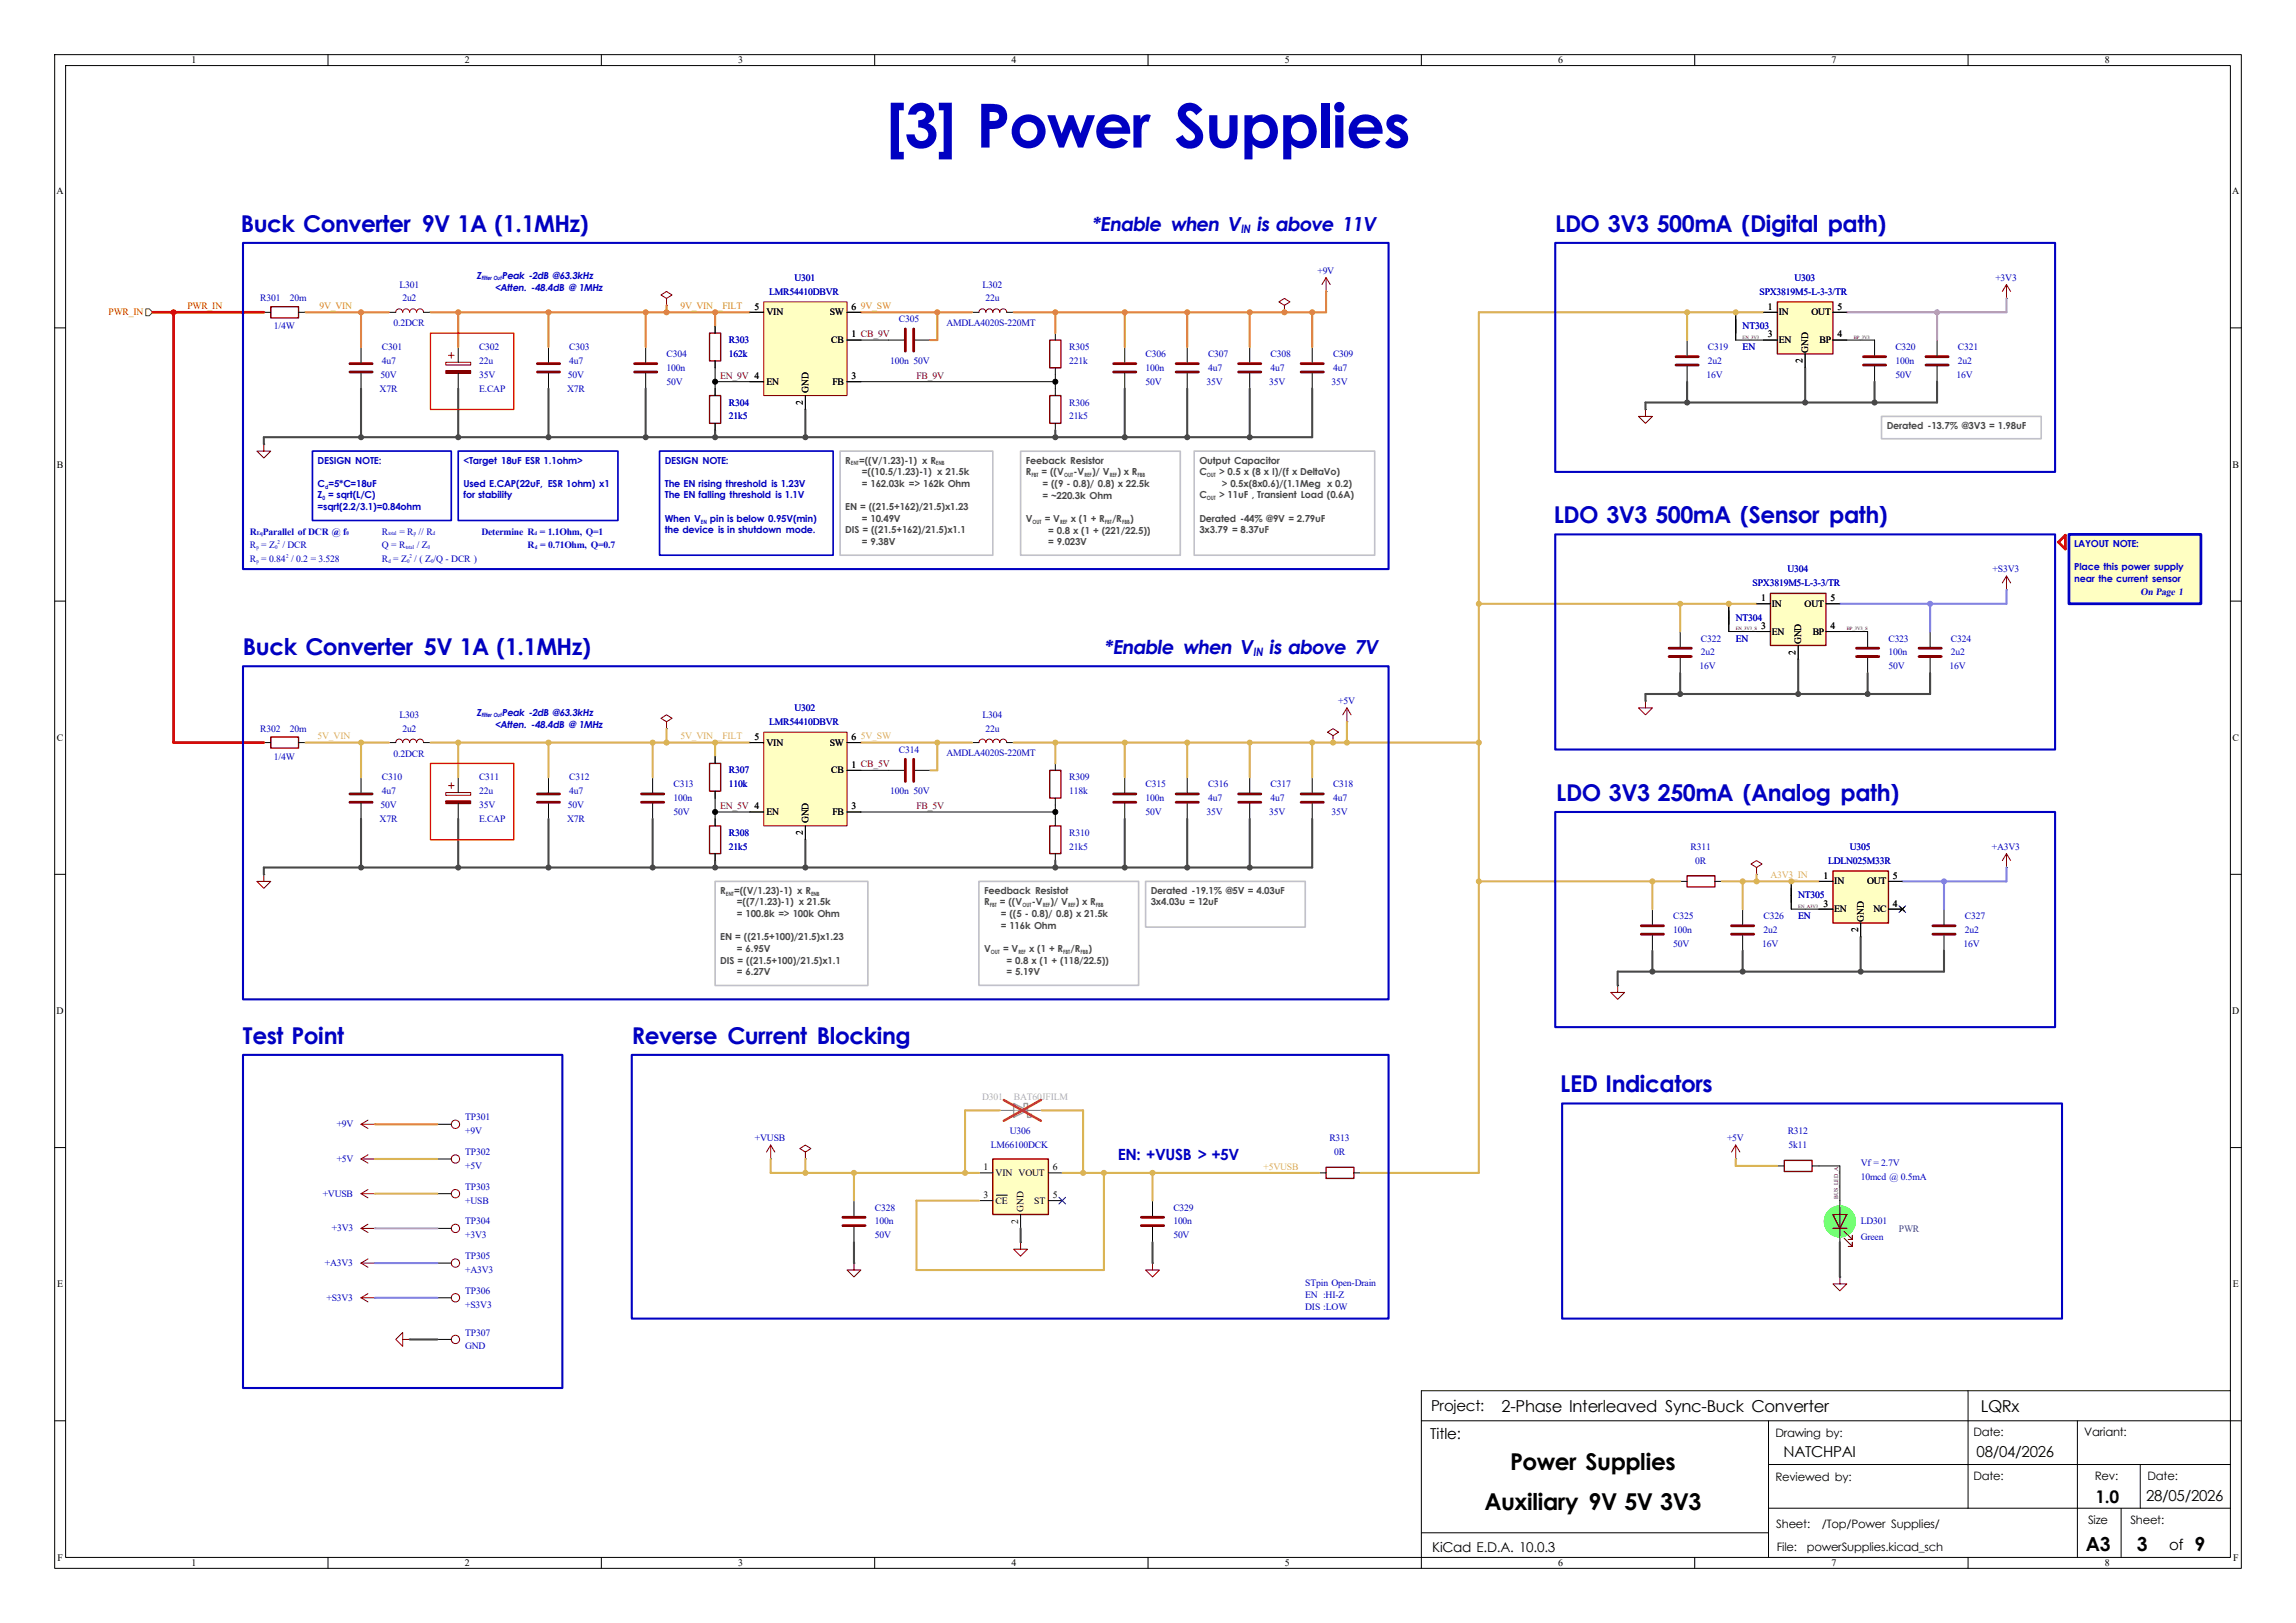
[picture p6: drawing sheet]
<svg xmlns="http://www.w3.org/2000/svg" width="420mm" height="297mm" viewBox="0 0 420 297" stroke-linecap="round" stroke-linejoin="round" font-family="sans-serif">
<defs><g id="words">
<text font-size="11.1" fill="#0000c2" x="162" y="27">[3] Power Supplies</text>
<g font-size="4.2" fill="#0000c2">
<text x="44.1" y="42.4">Buck Converter 9V 1A (1.1MHz)</text>
<text x="284.5" y="42.4">LDO 3V3 500mA (Digital path)</text>
<text x="284.2" y="95.7">LDO 3V3 500mA (Sensor path)</text>
<text x="44.4" y="119.8">Buck Converter 5V 1A (1.1MHz)</text>
<text x="284.7" y="146.5">LDO 3V3 250mA (Analog path)</text>
<text x="44.4" y="191">Test Point</text>
<text x="115.6" y="191">Reverse Current Blocking</text>
<text x="285.4" y="199.8">LED Indicators</text>
</g>
<g font-size="4.2">
<text x="276.2" y="269">Power Supplies</text>
<text x="271.6" y="276.4">Auxiliary 9V 5V 3V3</text>
</g>
<g font-size="3.6" fill="#0000c2">
<text x="199.7" y="42.2">*Enable when V</text>
<text x="229.8" y="42.2">is above 11V</text>
<text x="202" y="119.7">*Enable when V</text>
<text x="232.1" y="119.7">is above 7V</text>
</g>
<g font-size="3.5">
<text x="381.6" y="283.8">A3</text>
<text x="390.8" y="283.8">3</text>
<text x="401.4" y="283.8">9</text>
</g>
<text font-size="3.2" x="383.3" y="275">1.0</text>
<g font-size="3">
<text x="274.7" y="258.4">2-Phase Interleaved Sync-Buck Converter</text>
<text x="362.3" y="258.4">LQRx</text>
</g>
<text font-size="2.8" fill="#0000c2" x="204.5" y="212.3">EN: +VUSB &gt; +5V</text>
<g font-size="2.8">
<text x="261.6" y="263.3">Title:</text>
<text x="261.8" y="258.2">Project:</text>
<text x="326.3" y="266.6">NATCHPAI</text>
<text x="361.6" y="266.6">08/04/2026</text>
<text x="392.6" y="274.7">28/05/2026</text>
<text x="396.8" y="283.7">of</text>
</g>
<text font-size="2.5" x="262" y="283.9">KiCad E.D.A. 10.0.3</text>
<g font-size="2.1" fill="#0000c2">
<text x="227" y="42.6">IN</text>
<text x="229.2" y="120.1">IN</text>
</g>
<g font-size="2.1">
<text x="324.8" y="262.9">Drawing by:</text>
<text x="361" y="262.8">Date:</text>
<text x="381.3" y="262.8">Variant:</text>
<text x="324.8" y="271">Reviewed by:</text>
<text x="361" y="270.8">Date:</text>
<text x="383.2" y="270.8">Rev:</text>
<text x="392.9" y="270.9">Date:</text>
<text x="324.9" y="279.6">Sheet:</text>
<text x="333.3" y="279.6">/Top/Power Supplies/</text>
<text x="381.9" y="278.9">Size</text>
<text x="389.7" y="278.9">Sheet:</text>
<text x="325" y="283.8">File:</text>
<text x="330.5" y="283.8">powerSupplies.kicad_sch</text>
</g>
<g font-size="1.8">
<text x="35" y="11.6">1</text>
<text x="85" y="11.6">2</text>
<text x="135" y="11.6">3</text>
<text x="185" y="11.6">4</text>
<text x="235" y="11.6">5</text>
<text x="285" y="11.6">6</text>
<text x="335" y="11.6">7</text>
<text x="385" y="11.6">8</text>
<text x="10.3" y="35.6">A</text>
<text x="408.3" y="35.6">A</text>
<text x="138" y="56.7">5</text>
<text x="140.2" y="57.7">VIN</text>
<text x="151.8" y="57.7">SW</text>
<text x="155.8" y="56.7">6</text>
<text x="323.4" y="56.7">1</text>
<text x="325.4" y="57.7">IN</text>
<text x="331.4" y="57.7">OUT</text>
<text x="336.1" y="56.7">5</text>
<text x="152.1" y="62.8">CB</text>
<text x="155.8" y="61.8">1 CB_9V</text>
<text x="155.8" y="61.8">1</text>
<text x="323.4" y="61.8">3</text>
<text x="325.4" y="62.8">EN</text>
<text x="330.8" y="64.5" transform="rotate(-90 330.8 64.5)">GND</text>
<text x="332.9" y="62.8">BP</text>
<text x="336.1" y="61.8">4</text>
<text x="138" y="69.4">4</text>
<text x="140.2" y="70.4">EN</text>
<text x="147.9" y="71.9" transform="rotate(-90 147.9 71.9)">GND</text>
<text x="152.3" y="70.4">FB</text>
<text x="155.8" y="69.4">3</text>
<text x="329.7" y="66.5" transform="rotate(-90 329.7 66.5)">2</text>
<text x="146.9" y="74.1" transform="rotate(-90 146.9 74.1)">2</text>
<text x="10.4" y="85.6">B</text>
<text x="408.4" y="85.6">B</text>
<text x="322.1" y="110">1</text>
<text x="324.1" y="111">IN</text>
<text x="330.1" y="111">OUT</text>
<text x="334.8" y="110">5</text>
<text x="322.1" y="115.1">3</text>
<text x="324.1" y="116.1">EN</text>
<text x="328.5" y="119.8" transform="rotate(-90 328.5 119.8)">2</text>
<text x="329.5" y="117.9" transform="rotate(-90 329.5 117.9)">GND</text>
<text x="331.6" y="116.1">BP</text>
<text x="334.8" y="115.1">4</text>
<text x="10.4" y="135.6">C</text>
<text x="138" y="135.4">5</text>
<text x="140.2" y="136.4">VIN</text>
<text x="151.8" y="136.4">SW</text>
<text x="155.8" y="135.4">6</text>
<text x="408.4" y="135.6">C</text>
<text x="152.1" y="141.5">CB</text>
<text x="155.8" y="140.5">1 CB_5V</text>
<text x="155.8" y="140.5">1</text>
<text x="138" y="148.1">4</text>
<text x="140.2" y="149.1">EN</text>
<text x="152.3" y="149.1">FB</text>
<text x="155.8" y="148.1">3</text>
<text x="146.9" y="152.8" transform="rotate(-90 146.9 152.8)">2</text>
<text x="147.9" y="150.6" transform="rotate(-90 147.9 150.6)">GND</text>
<text x="333.6" y="160.8">1</text>
<text x="335.5" y="161.8">IN</text>
<text x="341.5" y="161.8">OUT</text>
<text x="346.3" y="160.8">5</text>
<text x="333.6" y="165.9">3</text>
<text x="335.5" y="166.9">EN</text>
<text x="342.7" y="166.9">NC</text>
<text x="346.3" y="165.9">4</text>
<text x="339.9" y="170.6" transform="rotate(-90 339.9 170.6)">2</text>
<text x="340.9" y="168.7" transform="rotate(-90 340.9 168.7)">GND</text>
<text x="10.3" y="185.6">D</text>
<text x="408.3" y="185.6">D</text>
<text x="179.9" y="214.2">1</text>
<text x="182.1" y="215.2">VIN VOUT</text>
<text x="192.6" y="214.2">6</text>
<text x="179.9" y="219.2">3</text>
<text x="182.1" y="220.3">CE</text>
<text x="187.2" y="221.7" transform="rotate(-90 187.2 221.7)">GND</text>
<text x="189.2" y="220.3">ST</text>
<text x="192.6" y="219.2">5</text>
<text x="186.2" y="224" transform="rotate(-90 186.2 224)">2</text>
<text x="10.4" y="235.6">E</text>
<text x="408.4" y="235.6">E</text>
<text x="10.5" y="285.6">F</text>
<text x="35" y="286.6">1</text>
<text x="85" y="286.6">2</text>
<text x="135" y="286.6">3</text>
<text x="185" y="286.6">4</text>
<text x="235" y="286.6">5</text>
<text x="285" y="286.6">6</text>
<text x="335" y="286.6">7</text>
<text x="385" y="286.6">8</text>
<text x="408.5" y="285.6">F</text>
</g>
<g font-size="1.8" fill="#0000c2">
<text x="73.1" y="52.6">L301</text>
<text x="87.2" y="51">Z</text>
<text x="90.5" y="53.2">&lt;Atten. -48.4dB @ 1MHz</text>
<text x="91.8" y="51">Peak -2dB @63.3kHz</text>
<text x="140.7" y="53.9">LMR54410DBVR</text>
<text x="145.3" y="51.4">U301</text>
<text x="179.7" y="52.6">L302</text>
<text x="241" y="50.1">+9V</text>
<text x="321.9" y="53.9">SPX3819M5-L-3-3/TR</text>
<text x="328.2" y="51.4">U303</text>
<text x="365" y="51.4">+3V3</text>
<text x="47.6" y="55.2">R301</text>
<text x="53" y="55.2">20m</text>
<text x="72" y="59.7">0.2DCR</text>
<text x="73.6" y="55.2">2u2</text>
<text x="164.4" y="59">C305</text>
<text x="173.1" y="59.6">AMDLA4020S-220MT</text>
<text x="180.3" y="55.2">22u</text>
<text x="50.1" y="60.2">1/4W</text>
<text x="69.8" y="64.1">C301</text>
<text x="87.6" y="64.1">C302</text>
<text x="104.1" y="64.1">C303</text>
<text x="121.9" y="65.3">C304</text>
<text x="133.3" y="65.3">162k</text>
<text x="133.3" y="62.8">R303</text>
<text x="195.6" y="64.1">R305</text>
<text x="209.5" y="65.3">C306</text>
<text x="221" y="65.3">C307</text>
<text x="232.4" y="65.3">C308</text>
<text x="243.8" y="65.3">C309</text>
<text x="312.4" y="64.1">C319</text>
<text x="318.8" y="60.2">NT303</text>
<text x="318.8" y="64.1">EN</text>
<text x="346.7" y="64.1">C320</text>
<text x="358.1" y="64.1">C321</text>
<text x="69.4" y="71.7">X7R</text>
<text x="69.6" y="69.1">50V</text>
<text x="69.8" y="66.6">4u7</text>
<text x="87.6" y="66.6">22u</text>
<text x="87.6" y="71.7">E.CAP</text>
<text x="87.6" y="69.1">35V</text>
<text x="103.7" y="71.7">X7R</text>
<text x="103.9" y="69.1">50V</text>
<text x="104.1" y="66.6">4u7</text>
<text x="121.9" y="67.9">100n</text>
<text x="121.9" y="70.4">50V</text>
<text x="162.8" y="66.6">100n 50V</text>
<text x="195.6" y="66.6">221k</text>
<text x="209.5" y="67.9">100n</text>
<text x="209.5" y="70.4">50V</text>
<text x="220.7" y="70.4">35V</text>
<text x="221" y="67.9">4u7</text>
<text x="232.2" y="70.4">35V</text>
<text x="232.4" y="67.9">4u7</text>
<text x="243.6" y="70.4">35V</text>
<text x="243.8" y="67.9">4u7</text>
<text x="312.2" y="69.1">16V</text>
<text x="312.4" y="66.6">2u2</text>
<text x="346.7" y="66.6">100n</text>
<text x="346.7" y="69.1">50V</text>
<text x="357.9" y="69.1">16V</text>
<text x="358.1" y="66.6">2u2</text>
<text x="133.3" y="76.8">21k5</text>
<text x="133.3" y="74.2">R304</text>
<text x="195.6" y="76.8">21k5</text>
<text x="195.6" y="74.2">R306</text>
<text x="58.1" y="84.8">DESIGN NOTE:</text>
<text x="58.1" y="89.1">C =5*C=18uF</text>
<text x="84.8" y="84.8">&lt;Target 18uF ESR 1.1ohm&gt;</text>
<text x="84.8" y="89.1">Used E.CAP(22uF, ESR 1ohm) x1</text>
<text x="121.6" y="84.8">DESIGN NOTE:</text>
<text x="121.6" y="89.1">The EN rising threshold is 1.23V</text>
<text x="58.1" y="91.2">Z = sqrt(L/C)</text>
<text x="58.1" y="93.4">=sqrt(2.2/3.1)=0.84ohm</text>
<text x="84.8" y="91.2">for stability</text>
<text x="121.6" y="91.2">The EN falling threshold is 1.1V</text>
<text x="121.6" y="95.5">When V</text>
<text x="129.9" y="95.5">pin is below 0.95V(min)</text>
<text x="45.7" y="100.4">R = Z</text>
<text x="45.7" y="97.8">R Parallel of DCR @ f</text>
<text x="51.7" y="100.4">/ DCR</text>
<text x="69.8" y="100.4">Q = R</text>
<text x="69.8" y="97.8">R</text>
<text x="73.1" y="97.8">= R // R</text>
<text x="76.2" y="100.4">/ Z</text>
<text x="88" y="97.8">Determine R = 1.1Ohm, Q=1</text>
<text x="96.5" y="100.4">R = 0.71Ohm, Q=0.7</text>
<text x="121.6" y="97.6">the device is in shutdown mode.</text>
<text x="379.4" y="100.1">LAYOUT NOTE:</text>
<text x="45.7" y="102.9">R = 0.84 / 0.2 = 3.528</text>
<text x="69.8" y="102.9">R = Z</text>
<text x="75.8" y="102.9">/ ( Z /Q - DCR )</text>
<text x="320.6" y="107.2">SPX3819M5-L-3-3/TR</text>
<text x="327" y="104.7">U304</text>
<text x="364.5" y="104.7">+S3V3</text>
<text x="379.4" y="104.3">Place this power supply</text>
<text x="379.4" y="106.5">near the current sensor</text>
<text x="317.5" y="113.6">NT304</text>
<text x="391.6" y="108.9">On Page 1</text>
<text x="311.1" y="119.9">2u2</text>
<text x="311.1" y="117.4">C322</text>
<text x="317.5" y="117.4">EN</text>
<text x="345.4" y="119.9">100n</text>
<text x="345.4" y="117.4">C323</text>
<text x="356.9" y="119.9">2u2</text>
<text x="356.9" y="117.4">C324</text>
<text x="310.9" y="122.5">16V</text>
<text x="345.4" y="122.5">50V</text>
<text x="356.6" y="122.5">16V</text>
<text x="73.1" y="131.4">L303</text>
<text x="87.2" y="131.1">Z</text>
<text x="91.8" y="131.1">Peak -2dB @63.3kHz</text>
<text x="145.3" y="130.1">U302</text>
<text x="179.7" y="131.4">L304</text>
<text x="244.8" y="128.8">+5V</text>
<text x="47.6" y="133.9">R302</text>
<text x="53" y="133.9">20m</text>
<text x="73.6" y="133.9">2u2</text>
<text x="90.5" y="133.2">&lt;Atten. -48.4dB @ 1MHz</text>
<text x="140.7" y="132.6">LMR54410DBVR</text>
<text x="164.4" y="137.7">C314</text>
<text x="180.3" y="133.9">22u</text>
<text x="50.1" y="139">1/4W</text>
<text x="69.8" y="142.8">C310</text>
<text x="72" y="138.5">0.2DCR</text>
<text x="87.6" y="142.8">C311</text>
<text x="104.1" y="142.8">C312</text>
<text x="133.3" y="141.5">R307</text>
<text x="173.1" y="138.4">AMDLA4020S-220MT</text>
<text x="195.6" y="142.8">R309</text>
<text x="69.6" y="147.9">50V</text>
<text x="69.8" y="145.3">4u7</text>
<text x="87.6" y="145.3">22u</text>
<text x="87.6" y="147.9">35V</text>
<text x="103.9" y="147.9">50V</text>
<text x="104.1" y="145.3">4u7</text>
<text x="123.2" y="146.6">100n</text>
<text x="123.2" y="144.1">C313</text>
<text x="123.2" y="149.1">50V</text>
<text x="133.3" y="144.1">110k</text>
<text x="162.8" y="145.3">100n 50V</text>
<text x="195.6" y="145.3">118k</text>
<text x="209.5" y="146.6">100n</text>
<text x="209.5" y="144.1">C315</text>
<text x="209.5" y="149.1">50V</text>
<text x="220.7" y="149.1">35V</text>
<text x="221" y="146.6">4u7</text>
<text x="221" y="144.1">C316</text>
<text x="232.2" y="149.1">35V</text>
<text x="232.4" y="146.6">4u7</text>
<text x="232.4" y="144.1">C317</text>
<text x="243.6" y="149.1">35V</text>
<text x="243.8" y="146.6">4u7</text>
<text x="243.8" y="144.1">C318</text>
<text x="69.4" y="150.4">X7R</text>
<text x="87.6" y="150.4">E.CAP</text>
<text x="103.7" y="150.4">X7R</text>
<text x="133.3" y="155.5">21k5</text>
<text x="133.3" y="153">R308</text>
<text x="195.6" y="155.5">21k5</text>
<text x="195.6" y="153">R310</text>
<text x="309.3" y="155.5">R311</text>
<text x="338.4" y="155.5">U305</text>
<text x="364.4" y="155.5">+A3V3</text>
<text x="310.1" y="158">0R</text>
<text x="334.4" y="158">LDLN025M33R</text>
<text x="328.9" y="164.4">NT305</text>
<text x="306.1" y="170.7">100n</text>
<text x="306.1" y="168.2">C325</text>
<text x="306.1" y="173.3">50V</text>
<text x="322.3" y="173.3">16V</text>
<text x="322.6" y="170.7">2u2</text>
<text x="322.6" y="168.2">C326</text>
<text x="328.9" y="168.2">EN</text>
<text x="359.2" y="173.3">16V</text>
<text x="359.4" y="170.7">2u2</text>
<text x="359.4" y="168.2">C327</text>
<text x="61.6" y="206.3">+9V</text>
<text x="85.1" y="205">TP301</text>
<text x="85.1" y="207.6">+9V</text>
<text x="138.1" y="208.8">+VUSB</text>
<text x="184.7" y="207.6">U306</text>
<text x="243.2" y="208.8">R313</text>
<text x="315.9" y="208.8">+5V</text>
<text x="327" y="207.6">R312</text>
<text x="61.6" y="212.6">+5V</text>
<text x="85.1" y="211.4">TP302</text>
<text x="85.1" y="213.9">+5V</text>
<text x="181.3" y="210.1">LM66100DCK</text>
<text x="244.1" y="211.4">0R</text>
<text x="327.2" y="210.1">5k11</text>
<text x="340.4" y="213.4">Vf = 2.7V</text>
<text x="340.4" y="215.9">10mcd @ 0.5mA</text>
<text x="59" y="219">+VUSB</text>
<text x="85.1" y="217.7">TP303</text>
<text x="85.1" y="220.3">+USB</text>
<text x="160" y="221.5">C328</text>
<text x="214.6" y="221.5">C329</text>
<text x="60.7" y="225.3">+3V3</text>
<text x="85.1" y="224.1">TP304</text>
<text x="85.1" y="226.6">+3V3</text>
<text x="160" y="224.1">100n</text>
<text x="160" y="226.6">50V</text>
<text x="214.6" y="224.1">100n</text>
<text x="214.6" y="226.6">50V</text>
<text x="340.4" y="224.1">LD301</text>
<text x="340.4" y="226.9">Green</text>
<text x="59.4" y="231.7">+A3V3</text>
<text x="85.1" y="233">+A3V3</text>
<text x="85.1" y="230.4">TP305</text>
<text x="59.7" y="238">+S3V3</text>
<text x="85.1" y="236.8">TP306</text>
<text x="85.1" y="239.3">+S3V3</text>
<text x="238.8" y="235.4">STpin Open-Drain</text>
<text x="238.8" y="237.5">EN :HI-Z</text>
<text x="238.8" y="239.6">DIS :LOW</text>
<text x="85.1" y="244.4">TP307</text>
<text x="85.1" y="246.9">GND</text>
</g>
<g font-size="1.8" fill="#f00">
<text x="19.9" y="57.7">PWR_IN</text>
<text x="34.3" y="56.6">PWR_IN</text>
</g>
<g font-size="1.8" fill="#ec891b">
<text x="58.4" y="56.6">9V_VIN</text>
<text x="124.5" y="56.6">9V_VIN__FILT</text>
<text x="157.5" y="56.6">9V_SW</text>
</g>
<g font-size="1.8" fill="#840000">
<text x="131.7" y="69.3">EN_9V 4</text>
<text x="167.6" y="69.3">FB_9V</text>
<text x="131.7" y="148">EN_5V 4</text>
<text x="167.6" y="148">FB_5V</text>
</g>
<g font-size="1.8" fill="#484848">
<text x="345.1" y="78.5">Derated -13.7% @3V3 = 1.98uF</text>
<text x="154.6" y="84.8">R</text>
<text x="157.1" y="84.8">=((V/1.23)-1) x R</text>
<text x="157.7" y="87">=((10.5/1.23)-1) x 21.5k</text>
<text x="157.7" y="89.1">= 162.03k =&gt; 162k Ohm</text>
<text x="187.6" y="84.8">Feeback Resistor</text>
<text x="187.6" y="87">R</text>
<text x="190.5" y="87">= ((V</text>
<text x="190.7" y="89.1">= ((9 - 0.8)/ 0.8) x 22.5k</text>
<text x="196.4" y="87">-V</text>
<text x="199.8" y="87">)/ V</text>
<text x="204.4" y="87">) x R</text>
<text x="219.4" y="84.8">Output Capacitor</text>
<text x="219.4" y="87">C</text>
<text x="223" y="87">&gt; 0.5 x (8 x I)/(f x DeltaVo)</text>
<text x="223.5" y="89.1">&gt; 0.5x(8x0.6)/(1.1Meg x 0.2)</text>
<text x="154.6" y="93.4">EN = ((21.5+162)/21.5)x1.23</text>
<text x="157.7" y="95.5">= 10.49V</text>
<text x="187.6" y="95.5">V</text>
<text x="190.7" y="91.2">= ~220.3k Ohm</text>
<text x="191.1" y="95.5">= V</text>
<text x="195.9" y="95.5">x (1 + R</text>
<text x="203.4" y="95.5">/R</text>
<text x="206.7" y="95.5">)</text>
<text x="219.4" y="91.2">C</text>
<text x="219.4" y="95.5">Derated -44% @9V = 2.79uF</text>
<text x="223" y="91.2">&gt; 11uF , Transient Load (0.6A)</text>
<text x="154.6" y="97.6">DIS = ((21.5+162)/21.5)x1.1</text>
<text x="157.7" y="99.8">= 9.38V</text>
<text x="191.8" y="97.7">= 0.8 x (1 + (221/22.5))</text>
<text x="191.8" y="99.8">= 9.023V</text>
<text x="219.4" y="97.6">3x3.79 = 8.37uF</text>
<text x="131.8" y="163.6">R</text>
<text x="134.3" y="163.6">=((V/1.23)-1) x R</text>
<text x="134.8" y="165.7">=((7/1.23)-1) x 21.5k</text>
<text x="134.8" y="167.8">= 100.8k =&gt; 100k Ohm</text>
<text x="180" y="163.6">Feedback Resistot</text>
<text x="180" y="165.7">R</text>
<text x="182.9" y="165.7">= ((V</text>
<text x="183.1" y="167.8">= ((5 - 0.8)/ 0.8) x 21.5k</text>
<text x="188.7" y="165.7">-V</text>
<text x="192.1" y="165.7">)/ V</text>
<text x="196.8" y="165.7">) x R</text>
<text x="210.5" y="163.6">Derated -19.1% @5V = 4.03uF</text>
<text x="210.5" y="165.7">3x4.03u = 12uF</text>
<text x="131.8" y="172.1">EN = ((21.5+100)/21.5)x1.23</text>
<text x="183.1" y="170">= 116k Ohm</text>
<text x="131.8" y="176.4">DIS = ((21.5+100)/21.5)x1.1</text>
<text x="134.8" y="174.2">= 6.95V</text>
<text x="134.8" y="178.5">= 6.27V</text>
<text x="180" y="174.2">V</text>
<text x="183.5" y="174.2">= V</text>
<text x="184.1" y="176.4">= 0.8 x (1 + (118/22.5))</text>
<text x="184.1" y="178.5">= 5.19V</text>
<text x="188.2" y="174.2">x (1 + R</text>
<text x="195.8" y="174.2">/R</text>
<text x="199.1" y="174.2">)</text>
</g>
<g font-size="1.8" fill="#dbb455">
<text x="58.1" y="135.3">5V_VIN</text>
<text x="124.5" y="135.3">5V_VIN__FILT</text>
<text x="157.5" y="135.3">5V_SW</text>
<text x="323.8" y="160.7">A3V3_IN</text>
<text x="231.1" y="214.1">+5VUSB</text>
</g>
<g font-size="1.8" fill="#b0b0b0">
<text x="179.6" y="201.2">D301</text>
<text x="185.5" y="201.2">BAT60JFILM</text>
</g>
<text font-size="1.8" fill="#008484" x="347.3" y="225.4">PWR</text>
<g font-size="1.1" fill="#0000c2">
<text x="88" y="51.2">Filter Out</text>
<text x="59.5" y="89.4">d</text>
<text x="59" y="91.6">0</text>
<text x="128.2" y="95.8">EN</text>
<text x="46.9" y="100.5">p</text>
<text x="47" y="98">Eq</text>
<text x="50.3" y="100.5">0</text>
<text x="50.8" y="99.6">2</text>
<text x="63.4" y="98">0</text>
<text x="71" y="98">total</text>
<text x="74.2" y="100.5">total</text>
<text x="75.7" y="98">p</text>
<text x="78.3" y="100.5">0</text>
<text x="79.2" y="98">d</text>
<text x="97.8" y="98">d</text>
<text x="97.8" y="100.5">d</text>
<text x="46.9" y="103.1">p</text>
<text x="52.3" y="102.1">2</text>
<text x="71" y="103.1">d</text>
<text x="74.5" y="103.1">0</text>
<text x="74.9" y="102.1">2</text>
<text x="78.8" y="103.1">0</text>
<text x="88" y="131.2">Filter Out</text>
</g>
<g font-size="1.1" fill="#484848">
<text x="155.7" y="85.2">ENT</text>
<text x="171.2" y="85.2">ENB</text>
<text x="188.7" y="87.3">FBT</text>
<text x="194.7" y="87.3">OUT</text>
<text x="198.4" y="87.3">REF</text>
<text x="203" y="87.3">REF</text>
<text x="208.1" y="87.3">FBB</text>
<text x="220.8" y="87.3">OUT</text>
<text x="188.9" y="95.9">OUT</text>
<text x="193.9" y="95.9">REF</text>
<text x="202.1" y="95.9">FBT</text>
<text x="205.3" y="95.9">FBB</text>
<text x="220.8" y="91.6">OUT</text>
<text x="132.8" y="163.9">ENT</text>
<text x="148.4" y="163.9">ENB</text>
<text x="181.1" y="166">FBT</text>
<text x="187.1" y="166">OUT</text>
<text x="190.7" y="166">REF</text>
<text x="195.4" y="166">REF</text>
<text x="200.5" y="166">FBB</text>
<text x="181.3" y="174.6">OUT</text>
<text x="186.3" y="174.6">REF</text>
<text x="194.5" y="174.6">FBT</text>
<text x="197.6" y="174.6">FBB</text>
</g>
<text font-size="1.1" fill="#840000" x="336.2" y="219.3" transform="rotate(-90 336.2 219.3)">BUS_LED_A</text>
<g font-size=".9" fill="#840000">
<text x="318.8" y="61.9">EN_3V3</text>
<text x="339.1" y="61.9">BP_3V3</text>
<text x="317.5" y="115.3">EN_3V3_S</text>
<text x="337.8" y="115.3">BP_3V3_S</text>
<text x="328.9" y="166.1">EN_A3V3</text>
</g>
</g></defs>
<g fill="none" stroke="#000" stroke-width=".18">
<path d="M10 10h400v277h-400zM12 12h396v273h-396zM60 10v2M110 10v2M160 10v2M210 10v2M260 10v2M310 10v2M360 10v2M10 60h2M408 60h2M10 110h2"/>
<path d="M408 110h2M10 160h2M408 160h2M10 210h2M408 210h2M360 254.5v21.5M408 254.5h-148v32.5M10 260h2M260 260h150M323.5 276h84.5M323.5 260v25M323.5 268h84.5"/>
<path d="M380 260v25M388 276v9M391.5 268v8M60 285v2M110 285v2M160 285v2M210 285v2M260 280.5h63.5M310 285v2M360 285v2"/>
</g>
<path d="M378.5 97.8h24.1v12.7h-24.1z" fill="#ffffc2"/>
<circle cx="336.5" cy="223.5" r="2.84" fill="#7fff7f" stroke="#7fff7f" stroke-width=".18"/>
<g fill="none" stroke="#840000" stroke-width=".18">
<path d="M179.1 57.2a.64 .64 0 0 1 .6-.7 .64 .64 0 0 1 .6 .7 .64 .64 0 0 1 .7-.7 .64 .64 0 0 1 .6 .7 .64 .64 0 0 1 .6-.7 .64 .64 0 0 1 .7 .7 .64 .64 0 0 1 .6-.7 .64 .64 0 0 1 .6 .7M301 74.9v1.3h1.3l-1.3 1.3-1.3-1.3h1.3M121.9 132.1l1-.7-1-.6-1 .6 1 .7v1.3M301 128.3v1.2h1.3l-1.3 1.3-1.3-1.3h1.3M81.5 145h4.6v.5h-4.6zM82 143.8h1.1M82.5 143.3v1M48.3 160v1.3h1.2l-1.2 1.3-1.3-1.3h1.3M66 205.7l1.3 .8M66 205.7h2.6M66 212.1l1.3 .8M66 212.1h2.6"/>
<path d="M67.3 205l-1.3 .7M67.3 211.3l-1.3 .8"/>
<circle cx="83.3" cy="212.1" r=".76"/>
<circle cx="83.3" cy="231.1" r=".76"/>
<circle cx="83.3" cy="224.8" r=".76"/>
<circle cx="83.3" cy="237.5" r=".76"/>
<circle cx="83.3" cy="245.1" r=".76"/>
</g>
<g fill="none" stroke="#000" stroke-width=".18">
<path d="M177.8 57.2h1.3M184.1 57.2h1.3M301 74.9h.1M121.9 133.4h.1M301 128.3h.1M83.8 142.2v2.8M83.8 147.1v2.8M162.6 141h2.8M167.4 141h2.8M228.6 142.2v2.8M228.6 147.1v2.8M240 142.2v2.8"/>
<path d="M240 147.1v2.8M48.3 160h.1M302.3 166.4v2.8M302.3 171.2v2.8M68.6 205.7h.1M68.6 212.1h.1M80 212.1h2.5M80 224.8h2.5M80 231.1h2.5M80 237.5h2.5M80 245.1h2.5"/>
</g>
<path d="M165.6 138.9v4.1M167.1 138.9v4.1M226.6 145.3h4M226.6 146.8h4M238 145.3h4.1M238 146.8h4.1M300.2 169.4h4.1M300.2 170.9h4.1" fill="none" stroke="#840000" stroke-width=".51"/>
<path d="M81.5 146.6h4.6v.5h-4.6z" fill="#840000" stroke="#840000" stroke-width=".18"/>
<path d="M139.7 134h15.2v17.1h-15.2z" fill="#ffffc2"/>
<g fill="none" stroke="#840000" stroke-width=".18">
<path d="M72.4 57.2a.64 .64 0 0 1 .6-.7 .64 .64 0 0 1 .7 .7 .64 .64 0 0 1 .6-.7 .64 .64 0 0 1 .6 .7 .64 .64 0 0 1 .7-.7 .64 .64 0 0 1 .6 .7 .64 .64 0 0 1 .6-.7 .64 .64 0 0 1 .7 .7M139.7 134h15.2v17.1h-15.2zM66 218.4l1.3 .8M66 218.4h2.6M67.3 217.7l-1.3 .7M66 224.8l1.3 .8M66 224.8h2.6M66 231.1l1.3 .8M66 231.1h2.6M66 237.5l1.3 .8M66 237.5h2.6M67.3 224l-1.3 .8"/>
<path d="M67.3 230.4l-1.3 .7M67.3 236.7l-1.3 .8M73.7 245.1v-1.3l-1.3 1.3 1.3 1.3v-1.3h1.2"/>
<circle cx="83.3" cy="218.4" r=".76"/>
<circle cx="83.3" cy="205.7" r=".76"/>
</g>
<g fill="none" stroke="#000" stroke-width=".18">
<path d="M71.1 57.2h1.3M77.5 57.2h1.2M317.5 57.2v5M162.6 62.2h2.8M167.4 62.2h2.8M307.3 115.6v2.8M316.2 110.5v5.1M130.8 138.4v1.3M137.2 135.9h2.5M154.9 135.9h2.6M307.3 120.4v2.8M66 142.2v2.8"/>
<path d="M66 147.1v2.8M130.8 144.8v1.3M130.8 149.9v1.2M130.8 156.2v1.3M137.2 148.6h2.5M147.3 151.1v2.6M154.9 141h2.6M154.9 148.6h2.6M217.2 142.2v2.8M217.2 147.1v2.8M68.6 218.4h.1M80 205.7h2.5"/>
<path d="M80 218.4h2.5M68.6 224.8h.1M68.6 231.1h.1M68.6 237.5h.1M74.9 245.1h.1"/>
</g>
<path d="M165.6 60.2v4.1M167.1 60.2v4.1M305.3 118.6h4.1M305.3 120.1h4.1M64 145.3h4.1M64 146.8h4.1M215.1 145.3h4.1M215.1 146.8h4.1" fill="none" stroke="#840000" stroke-width=".51"/>
<path d="M317.5 58.4v2.6M316.2 111.8v2.5M129.8 139.7h2v5.1h-2zM129.8 151.1h2v5.1h-2z" fill="none" stroke="#840000" stroke-width=".25"/>
<path d="M185.4 201.9l2.6 1.3-2.6 1.3zM187.3 202.6v-.7h.7v2.6h.6v-.7" fill="none" stroke="#a1a1a1" stroke-width=".25"/>
<path d="M185.4 203.2h2.6" fill="none" stroke="#a1a1a1" stroke-width=".18"/>
<path d="M182.9 203.2h2.5M188 203.2h2.5" fill="none" stroke="#808080" stroke-width=".18"/>
<path d="M183.6 201.3l6.8 3.8M190.4 201.3l-6.8 3.8" fill="none" stroke="#e12e31" stroke-width=".46"/>
<path d="M139.7 55.2h15.2v17.2h-15.2z" fill="#ffffc2"/>
<path d="M139.7 55.2h15.2v17.2h-15.2zM48.3 81.3v1.3h1.2l-1.2 1.2-1.3-1.2h1.3M317.5 209.6l-.8 1.2M317.5 209.6l.8 1.2M317.5 209.6v2.5M156.2 231.1v1.3h1.3l-1.3 1.3-1.3-1.3h1.3M186.7 227.3v1.3h1.3l-1.3 1.3-1.3-1.3h1.3" fill="none" stroke="#840000" stroke-width=".18"/>
<g fill="none" stroke="#000" stroke-width=".18">
<path d="M48.3 57.2h1.2M54.6 57.2h1.3M137.2 57.2h2.5M154.9 57.2h2.6M66 63.5v2.8M66 68.3v2.8M137.2 69.9h2.5M147.3 72.4v2.5M154.9 62.2h2.6M154.9 69.9h2.6M342.9 62.2v2.8M342.9 67.1v2.8"/>
<path d="M48.3 81.3h.1M193 139.7v1.3M193 146.1v1.2M193 149.9v1.2M193 156.2v1.3M205.7 142.2v2.8M205.7 147.1v2.8M156.2 219.7v2.8M317.5 212.1h.1M156.2 231.1h.1M156.2 224.5v2.8M186.7 227.3h.1"/>
</g>
<path d="M49.5 56.1h5.1v2.1h-5.1zM192 141h2.1v5.1h-2.1zM192 151.1h2.1v5.1h-2.1z" fill="none" stroke="#840000" stroke-width=".25"/>
<path d="M64 66.5h4.1M64 68.1h4.1M340.9 65.3h4M340.9 66.8h4M203.7 145.3h4.1M203.7 146.8h4.1M154.2 222.8h4M154.2 224.3h4" fill="none" stroke="#840000" stroke-width=".51"/>
<path d="M181.6 212.1h10.2v10.1h-10.2z" fill="#ffffc2"/>
<path d="M129.8 61h2v5h-2zM129.8 72.4h2v5.1h-2zM192 62.2h2.1v5.1h-2.1zM192 72.4h2.1v5.1h-2.1zM308.6 160.3h5.1v2h-5.1zM181.6 212.1h10.2v10.1h-10.2zM242.6 213.6h5v2h-5z" fill="none" stroke="#840000" stroke-width=".25"/>
<g fill="none" stroke="#000" stroke-width=".18">
<path d="M121.9 55.9h.1M130.8 59.7v1.3M242.6 53.3h.1M367 54.6h.1M83.8 63.5v2.8M83.8 68.3v2.8M100.3 63.5v2.8M100.3 68.3v2.8M130.8 66v1.3M130.8 71.1v1.3M130.8 77.5v1.2M193 61v1.2"/>
<path d="M193 67.3v1.3M193 71.1v1.3M193 77.5v1.2M205.7 63.5v2.8M205.7 68.3v2.8M354.3 62.2v2.8M354.3 67.1v2.8M341.6 115.6v2.8M353.1 115.6v2.8M367 108h.1M341.6 120.4v2.8M353.1 120.4v2.8"/>
<path d="M307.3 161.3h1.3M313.7 161.3h1.3M321.3 160h.1M141 212.1h.1M179.1 214.6h2.5M179.1 219.7h2.5M182.2 218.7h2.1M191.8 214.6h2.5M191.8 219.7h2.5M210.8 219.7v2.8M241.3 214.6h1.3M247.6 214.6h1.3"/>
<path d="M186.7 222.2v2.6M210.8 231.1h.1M210.8 224.5v2.8"/>
</g>
<g fill="none" stroke="#840000" stroke-width=".18">
<path d="M121.9 54.6l1-.6-1-.7-1 .7 1 .6v1.3M242.6 50.8l-.8 1.3M242.6 50.8l.7 1.3M242.6 50.8v2.5M367 52.1l-.7 1.2M367 52.1l.8 1.2M367 52.1v2.5M81.5 66.3h4.6v.5h-4.6zM82 65h1.1M82.5 64.5v1M367 105.4v2.6M367 105.4l-.7 1.3"/>
<path d="M367 105.4l.8 1.3M321.3 158.8l1-.7-1-.6-1 .6 1 .7v1.2M141 209.6l-.8 1.2M141 209.6l.7 1.2M141 209.6v2.5M210.8 231.1v1.3h1.3l-1.3 1.3-1.3-1.3h1.3"/>
</g>
<path d="M98.3 66.5h4.1M98.3 68.1h4.1M203.7 66.5h4.1M203.7 68.1h4.1M352.3 65.3h4.1M352.3 66.8h4.1M339.6 118.6h4.1M351 118.6h4.1M339.6 120.1h4.1M351 120.1h4.1M208.8 222.8h4.1M208.8 224.3h4.1" fill="none" stroke="#840000" stroke-width=".51"/>
<path d="M81.5 67.8h4.6v.5h-4.6z" fill="#840000" stroke="#840000" stroke-width=".18"/>
<path d="M323.8 108.6h10.2v9.5h-10.2z" fill="#ffffc2"/>
<path d="M323.8 108.6h10.2v9.5h-10.2zM326.4 212.3h5.1v2.1h-5.1z" fill="none" stroke="#840000" stroke-width=".25"/>
<g fill="none" stroke="#000" stroke-width=".18">
<path d="M234.9 57.2h.1M240 63.5v2.8M240 68.3v2.8M308.6 62.2v2.8M308.6 67.1v2.8M321.3 110.5h2.5M321.3 115.6h2.5M328.9 118.1v2.6M334 110.5h2.5M334 115.6h2.5M367 158.8h.1M325.1 213.4h1.3"/>
<path d="M331.5 213.4h1.2"/>
</g>
<path d="M238 66.5h4.1M238 68.1h4.1M306.6 65.3h4M306.6 66.8h4" fill="none" stroke="#840000" stroke-width=".51"/>
<path d="M234.9 55.9l1.1-.7-1.1-.6-1 .6 1 .7v1.3M367 156.2l-.7 1.3M367 156.2l.8 1.3M367 156.2v2.6" fill="none" stroke="#840000" stroke-width=".18"/>
<path d="M325.1 55.2h10.2v9.6h-10.2z" fill="#ffffc2"/>
<path d="M325.1 55.2h10.2v9.6h-10.2z" fill="none" stroke="#840000" stroke-width=".25"/>
<path d="M322.6 57.2h2.5M335.3 57.2h2.5M322.6 62.2h2.5M330.2 64.8v2.5M335.3 62.2h2.5M355.6 166.4v2.8M355.6 171.2v2.8" fill="none" stroke="#000" stroke-width=".18"/>
<path d="M353.6 169.4h4M353.6 170.9h4" fill="none" stroke="#840000" stroke-width=".51"/>
<path d="M335.3 159.4h10.1v9.5h-10.1z" fill="#ffffc2"/>
<path d="M49.5 134.9h5.1v2h-5.1zM335.3 159.4h10.1v9.5h-10.1zM327.7 162.6v2.5M335.3 222.2h2.5l-1.3 2.6zM335.3 224.8h2.5" fill="none" stroke="#840000" stroke-width=".25"/>
<g fill="none" stroke="#000" stroke-width=".18">
<path d="M130.8 59.7v1.3M137.2 57.2h2.5M154.9 57.2h2.6M317.5 57.2v5h7.6M322.6 57.2h2.5M335.3 57.2h2.5M118.1 63.5v2.8M118.1 68.3v2.8M130.8 69.9h8.9M130.8 66v6.4M130.8 77.5v1.2M147.3 72.4v2.5"/>
<path d="M154.9 62.2h7.7M154.9 69.9h38.1M193 68.6v2.5M217.2 63.5v2.8M217.2 68.3v2.8M228.6 63.5v2.8M228.6 68.3v2.8M330.2 64.8v2.5M335.3 62.2h7.6M316.2 110.5v5.1h7.6M321.3 110.5h2.5M328.9 118.1v2.6"/>
<path d="M334 115.6h7.6M334 110.5h2.5M48.3 135.9h1.2M54.6 135.9h1.3M71.1 135.9h1.3M77.5 135.9h1.2M130.8 138.4v1.3M137.2 135.9h2.5M154.9 135.9h2.6M177.8 135.9h1.3M184.1 135.9h1.3M243.8 135.9h.1"/>
<path d="M246.4 132.1h.1M100.3 142.2v2.8M100.3 147.1v2.8M119.4 142.2v2.8M119.4 147.1v2.8M130.8 144.8v6.3M130.8 156.2v1.3M130.8 148.6h8.9M147.3 151.1v2.6M154.9 148.6h38.1M154.9 141h7.7M193 147.3v2.6"/>
<path d="M318.8 166.4v2.8M318.8 171.2v2.8M327.7 161.3v5.1h7.6M332.7 161.3h2.6M340.4 168.9v2.6M345.4 161.3h2.6M345.4 166.4h2.6M347.6 166l.8 .8M348.4 166l-.8 .8M295.9 180.3h.1M147.3 212.1h.1M332.7 213.4h3.8v8.8"/>
<path d="M336.5 233.7h.1M336.5 224.8v2.5"/>
</g>
<path d="M72.4 135.9a.64 .64 0 0 1 .6-.6 .64 .64 0 0 1 .7 .6 .64 .64 0 0 1 .6-.6 .64 .64 0 0 1 .6 .6 .64 .64 0 0 1 .7-.6 .64 .64 0 0 1 .6 .6 .64 .64 0 0 1 .6-.6 .64 .64 0 0 1 .7 .6M179.1 135.9a.64 .64 0 0 1 .6-.6 .64 .64 0 0 1 .6 .6 .64 .64 0 0 1 .7-.6 .64 .64 0 0 1 .6 .6 .64 .64 0 0 1 .6-.6 .64 .64 0 0 1 .7 .6 .64 .64 0 0 1 .6-.6 .64 .64 0 0 1 .6 .6M243.8 134.6l1.1-.6-1.1-.6-1 .6 1 .6v1.3M246.4 129.5l-.8 1.3M246.4 129.5l.7 1.3M246.4 129.5v2.6M295.9 180.3v1.3h1.3l-1.3 1.3-1.3-1.3h1.3M147.3 210.8l1-.6-1-.6-1 .6 1 .6v1.3M336.5 233.7v1.2h1.3l-1.3 1.3-1.2-1.3h1.2M336.5 222.2v2.6M337.3 226.6l1.5 1.5v-.8v.8h-.7M337.3 225.3l1.5 1.5v-.7v.7h-.7" fill="none" stroke="#840000" stroke-width=".18"/>
<path d="M116.1 66.5h4M116.1 68.1h4M215.1 66.5h4.1M215.1 68.1h4.1M226.6 66.5h4M226.6 68.1h4M98.3 145.3h4.1M98.3 146.8h4.1M117.3 145.3h4.1M117.3 146.8h4.1M316.7 169.4h4.1M316.7 170.9h4.1" fill="none" stroke="#840000" stroke-width=".51"/>
<path d="M26.7 56.5h.6l.6 .7-.6 .6h-.6z" fill="none" stroke="#725600" stroke-width=".18"/>
<path d="M376.5 99.2l1.3-1.3v2.6z" fill="none" stroke="#f00" stroke-width=".5"/>
<g fill="none" stroke="#484848" stroke-width=".38">
<path d="M66 71.1v8.9M83.8 71.1v8.9M100.3 71.1v8.9M118.1 71.1v8.9M130.8 78.7v1.3M147.3 74.9v5.1M193 78.7v1.3M205.7 71.1v8.9M217.2 71.1v8.9M228.6 71.1v8.9M240 71.1v8.9h-191.7v1.3M308.6 69.9v3.8"/>
<path d="M330.2 67.3v6.4M342.9 69.9v3.8M354.3 69.9v3.8h-53.3v1.2M307.3 123.2v3.8M328.9 120.7v6.3M341.6 123.2v3.8M353.1 123.2v3.8h-52.1v1.3M66 149.9v8.9M83.8 149.9v8.9M100.3 149.9v8.9M119.4 149.9v8.9M130.8 157.5v1.3"/>
<path d="M147.3 153.7v5.1M193 157.5v1.3M205.7 149.9v8.9M217.2 149.9v8.9M228.6 149.9v8.9M240 149.9v8.9h-191.7v1.2M302.3 174v3.8M318.8 174v3.8M340.4 171.5v6.3M355.6 174v3.8h-59.7v2.5M156.2 227.3v3.8M186.7 224.8v2.5"/>
<path d="M210.8 227.3v3.8M336.5 227.3v6.4M74.9 245.1h5.1"/>
</g>
<path d="M27.9 57.2h20.4M31.7 57.2v78.7h16.6" fill="none" stroke="#f00" stroke-width=".51"/>
<g fill="none" stroke="#dbb455" stroke-width=".38">
<path d="M308.6 57.2v5M322.6 57.2h-52.1v157.4h-21.6M270.5 110.5h50.8M307.3 110.5v5.1M55.9 135.9h15.2M66 135.9v6.3M78.7 135.9h58.5M83.8 135.9v6.3M100.3 135.9v6.3M119.4 135.9v6.3M121.9 133.4v2.5M130.8 135.9v2.5"/>
<path d="M157.5 135.9h20.3M171.4 135.9v5.1h-1.2M185.4 135.9h85.1M193 135.9v3.8M205.7 135.9v6.3M217.2 135.9v6.3M228.6 135.9v6.3M240 135.9v6.3M246.4 132.1v3.8M270.5 161.3h36.8M302.3 161.3v5.1M315 161.3h17.7"/>
<path d="M318.8 161.3v5.1M321.3 160v1.3M68.6 212.1h11.4M68.6 218.4h11.4M141 212.1v2.5h38.1M147.3 212.1v2.5M156.2 214.6v5.1M182.9 203.2h-6.4v11.4M190.5 203.2h7.6v11.4M194.3 214.6h47M201.9 214.6v17.8h-34.3v-12.7h11.5M210.8 214.6v5.1"/>
<path d="M317.5 212.1v1.3h7.6"/>
</g>
<g fill="none" stroke="#ec891b" stroke-width=".38">
<path d="M55.9 57.2h15.2M66 57.2v6.3M78.7 57.2h58.5M83.8 57.2v6.3M100.3 57.2v6.3M118.1 57.2v6.3M121.9 55.9v1.3M130.8 57.2v2.5M157.5 57.2h20.3M171.4 57.2v5h-1.2M193 57.2v3.8M205.7 57.2v6.3"/>
<path d="M217.2 57.2v6.3M228.6 57.2v6.3M240 57.2v6.3M242.6 53.3v3.9h-57.2M68.6 205.7h11.4"/>
</g>
<path d="M353.1 110.5v5.1M367 108v2.5h-30.5M367 158.8v2.5h-19M355.6 161.3v5.1M68.6 231.1h11.4M68.6 237.5h11.4" fill="none" stroke="#9a66e6" stroke-width=".38"/>
<path d="M354.3 57.2v5M367 54.6v2.6h-29.2M68.6 224.8h11.4" fill="none" stroke="#d767c2" stroke-width=".38"/>
<path d="M347.4 165.8l1.2 1.2M348.6 165.8l-1.2 1.2M193.7 219.1l1.2 1.2M194.9 219.1l-1.2 1.2" fill="none" stroke="#000084" stroke-width=".18"/>
<path d="M57.1 82.6h25.4v12.7h-25.4zM83.8 82.6h29.2v12.7h-29.2zM120.6 82.6h31.8v19h-31.8z" fill="none" stroke="#0000c2" stroke-width=".3"/>
<path d="M344.2 76.2h29.2v4.1h-29.2zM153.7 82.6h27.9v19h-27.9zM186.7 82.6h29.2v19h-29.2zM218.4 82.6h33.1v19h-33.1zM130.8 161.3h27.9v19h-27.9zM179.1 161.3h29.2v19h-29.2zM209.5 161.3h29.3v8.3h-29.3z" fill="none" stroke="#c2c2c2" stroke-width=".3"/>
<path d="M378.5 97.8h24.1v12.7h-24.1z" fill="none" stroke="#0000c2" stroke-width=".5"/>
<path d="M44.4 44.5h209.6v59.6h-209.6zM284.5 44.5h91.4v41.9h-91.4zM284.5 97.8h91.4v39.4h-91.4zM44.4 121.9h209.6v61h-209.6zM284.5 148.6h91.4v39.4h-91.4zM44.4 193h58.5v61h-58.5zM115.6 193h138.4v48.3h-138.4zM285.7 201.9h91.5v39.4h-91.5z" fill="none" stroke="#0000c2" stroke-width=".38"/>
<circle cx="336.5" cy="223.5" r="2.84" fill="none" stroke="#0f0" stroke-width=".18"/>
<path d="M78.7 61h15.3v13.9h-15.3zM78.7 139.7h15.3v14h-15.3z" fill="none" stroke="#f00" stroke-width=".25"/>
<g fill="#484848" stroke="#484848" stroke-width=".18">
<circle cx="100.3" cy="158.8" r=".46"/>
<circle cx="83.8" cy="158.8" r=".46"/>
<circle cx="66" cy="158.8" r=".46"/>
<circle cx="83.8" cy="80" r=".46"/>
<circle cx="100.3" cy="80" r=".46"/>
<circle cx="66" cy="80" r=".46"/>
<circle cx="193" cy="158.8" r=".46"/>
<circle cx="147.3" cy="158.8" r=".46"/>
<circle cx="130.8" cy="158.8" r=".46"/>
<circle cx="119.4" cy="158.8" r=".46"/>
<circle cx="341.6" cy="127" r=".46"/>
<circle cx="330.2" cy="73.7" r=".46"/>
<circle cx="342.9" cy="73.7" r=".46"/>
<circle cx="328.9" cy="127" r=".46"/>
<circle cx="308.6" cy="73.7" r=".46"/>
<circle cx="307.3" cy="127" r=".46"/>
<circle cx="302.3" cy="177.8" r=".46"/>
<circle cx="340.4" cy="177.8" r=".46"/>
<circle cx="318.8" cy="177.8" r=".46"/>
<circle cx="205.7" cy="158.8" r=".46"/>
<circle cx="228.6" cy="158.8" r=".46"/>
<circle cx="228.6" cy="80" r=".46"/>
<circle cx="205.7" cy="80" r=".46"/>
<circle cx="217.2" cy="80" r=".46"/>
<circle cx="193" cy="80" r=".46"/>
<circle cx="147.3" cy="80" r=".46"/>
<circle cx="130.8" cy="80" r=".46"/>
<circle cx="118.1" cy="80" r=".46"/>
<circle cx="217.2" cy="158.8" r=".46"/>
</g>
<g fill="#dbb455" stroke="#dbb455" stroke-width=".18">
<circle cx="100.3" cy="135.9" r=".46"/>
<circle cx="83.8" cy="135.9" r=".46"/>
<circle cx="66" cy="135.9" r=".46"/>
<circle cx="193" cy="135.9" r=".46"/>
<circle cx="171.4" cy="135.9" r=".46"/>
<circle cx="121.9" cy="135.9" r=".46"/>
<circle cx="130.8" cy="135.9" r=".46"/>
<circle cx="119.4" cy="135.9" r=".46"/>
<circle cx="176.5" cy="214.6" r=".46"/>
<circle cx="198.1" cy="214.6" r=".46"/>
<circle cx="201.9" cy="214.6" r=".46"/>
<circle cx="317.5" cy="57.2" r=".46"/>
<circle cx="270.5" cy="110.5" r=".46"/>
<circle cx="270.5" cy="135.9" r=".46"/>
<circle cx="316.2" cy="110.5" r=".46"/>
<circle cx="308.6" cy="57.2" r=".46"/>
<circle cx="307.3" cy="110.5" r=".46"/>
<circle cx="327.7" cy="161.3" r=".46"/>
<circle cx="321.3" cy="161.3" r=".46"/>
<circle cx="318.8" cy="161.3" r=".46"/>
<circle cx="302.3" cy="161.3" r=".46"/>
<circle cx="270.5" cy="161.3" r=".46"/>
<circle cx="217.2" cy="135.9" r=".46"/>
<circle cx="205.7" cy="135.9" r=".46"/>
<circle cx="228.6" cy="135.9" r=".46"/>
<circle cx="240" cy="135.9" r=".46"/>
<circle cx="243.8" cy="135.9" r=".46"/>
<circle cx="246.4" cy="135.9" r=".46"/>
<circle cx="147.3" cy="214.6" r=".46"/>
<circle cx="156.2" cy="214.6" r=".46"/>
<circle cx="210.8" cy="214.6" r=".46"/>
</g>
<g fill="#ec891b" stroke="#ec891b" stroke-width=".18">
<circle cx="83.8" cy="57.2" r=".46"/>
<circle cx="100.3" cy="57.2" r=".46"/>
<circle cx="66" cy="57.2" r=".46"/>
<circle cx="234.9" cy="57.2" r=".46"/>
<circle cx="217.2" cy="57.2" r=".46"/>
<circle cx="228.6" cy="57.2" r=".46"/>
<circle cx="205.7" cy="57.2" r=".46"/>
<circle cx="240" cy="57.2" r=".46"/>
<circle cx="118.1" cy="57.2" r=".46"/>
<circle cx="121.9" cy="57.2" r=".46"/>
<circle cx="130.8" cy="57.2" r=".46"/>
<circle cx="193" cy="57.2" r=".46"/>
<circle cx="171.4" cy="57.2" r=".46"/>
</g>
<circle cx="31.7" cy="57.2" r=".46" fill="#f00" stroke="#f00" stroke-width=".18"/>
<g fill="#000" stroke="#000" stroke-width=".18">
<circle cx="130.8" cy="69.9" r=".46"/>
<circle cx="193" cy="69.9" r=".46"/>
<circle cx="130.8" cy="148.6" r=".46"/>
<circle cx="193" cy="148.6" r=".46"/>
</g>
<g fill="#9a66e6" stroke="#9a66e6" stroke-width=".18">
<circle cx="355.6" cy="161.3" r=".46"/>
<circle cx="353.1" cy="110.5" r=".46"/>
</g>
<circle cx="354.3" cy="57.2" r=".46" fill="#d767c2" stroke="#d767c2" stroke-width=".18"/>
<use href="#words"/>
</svg>
